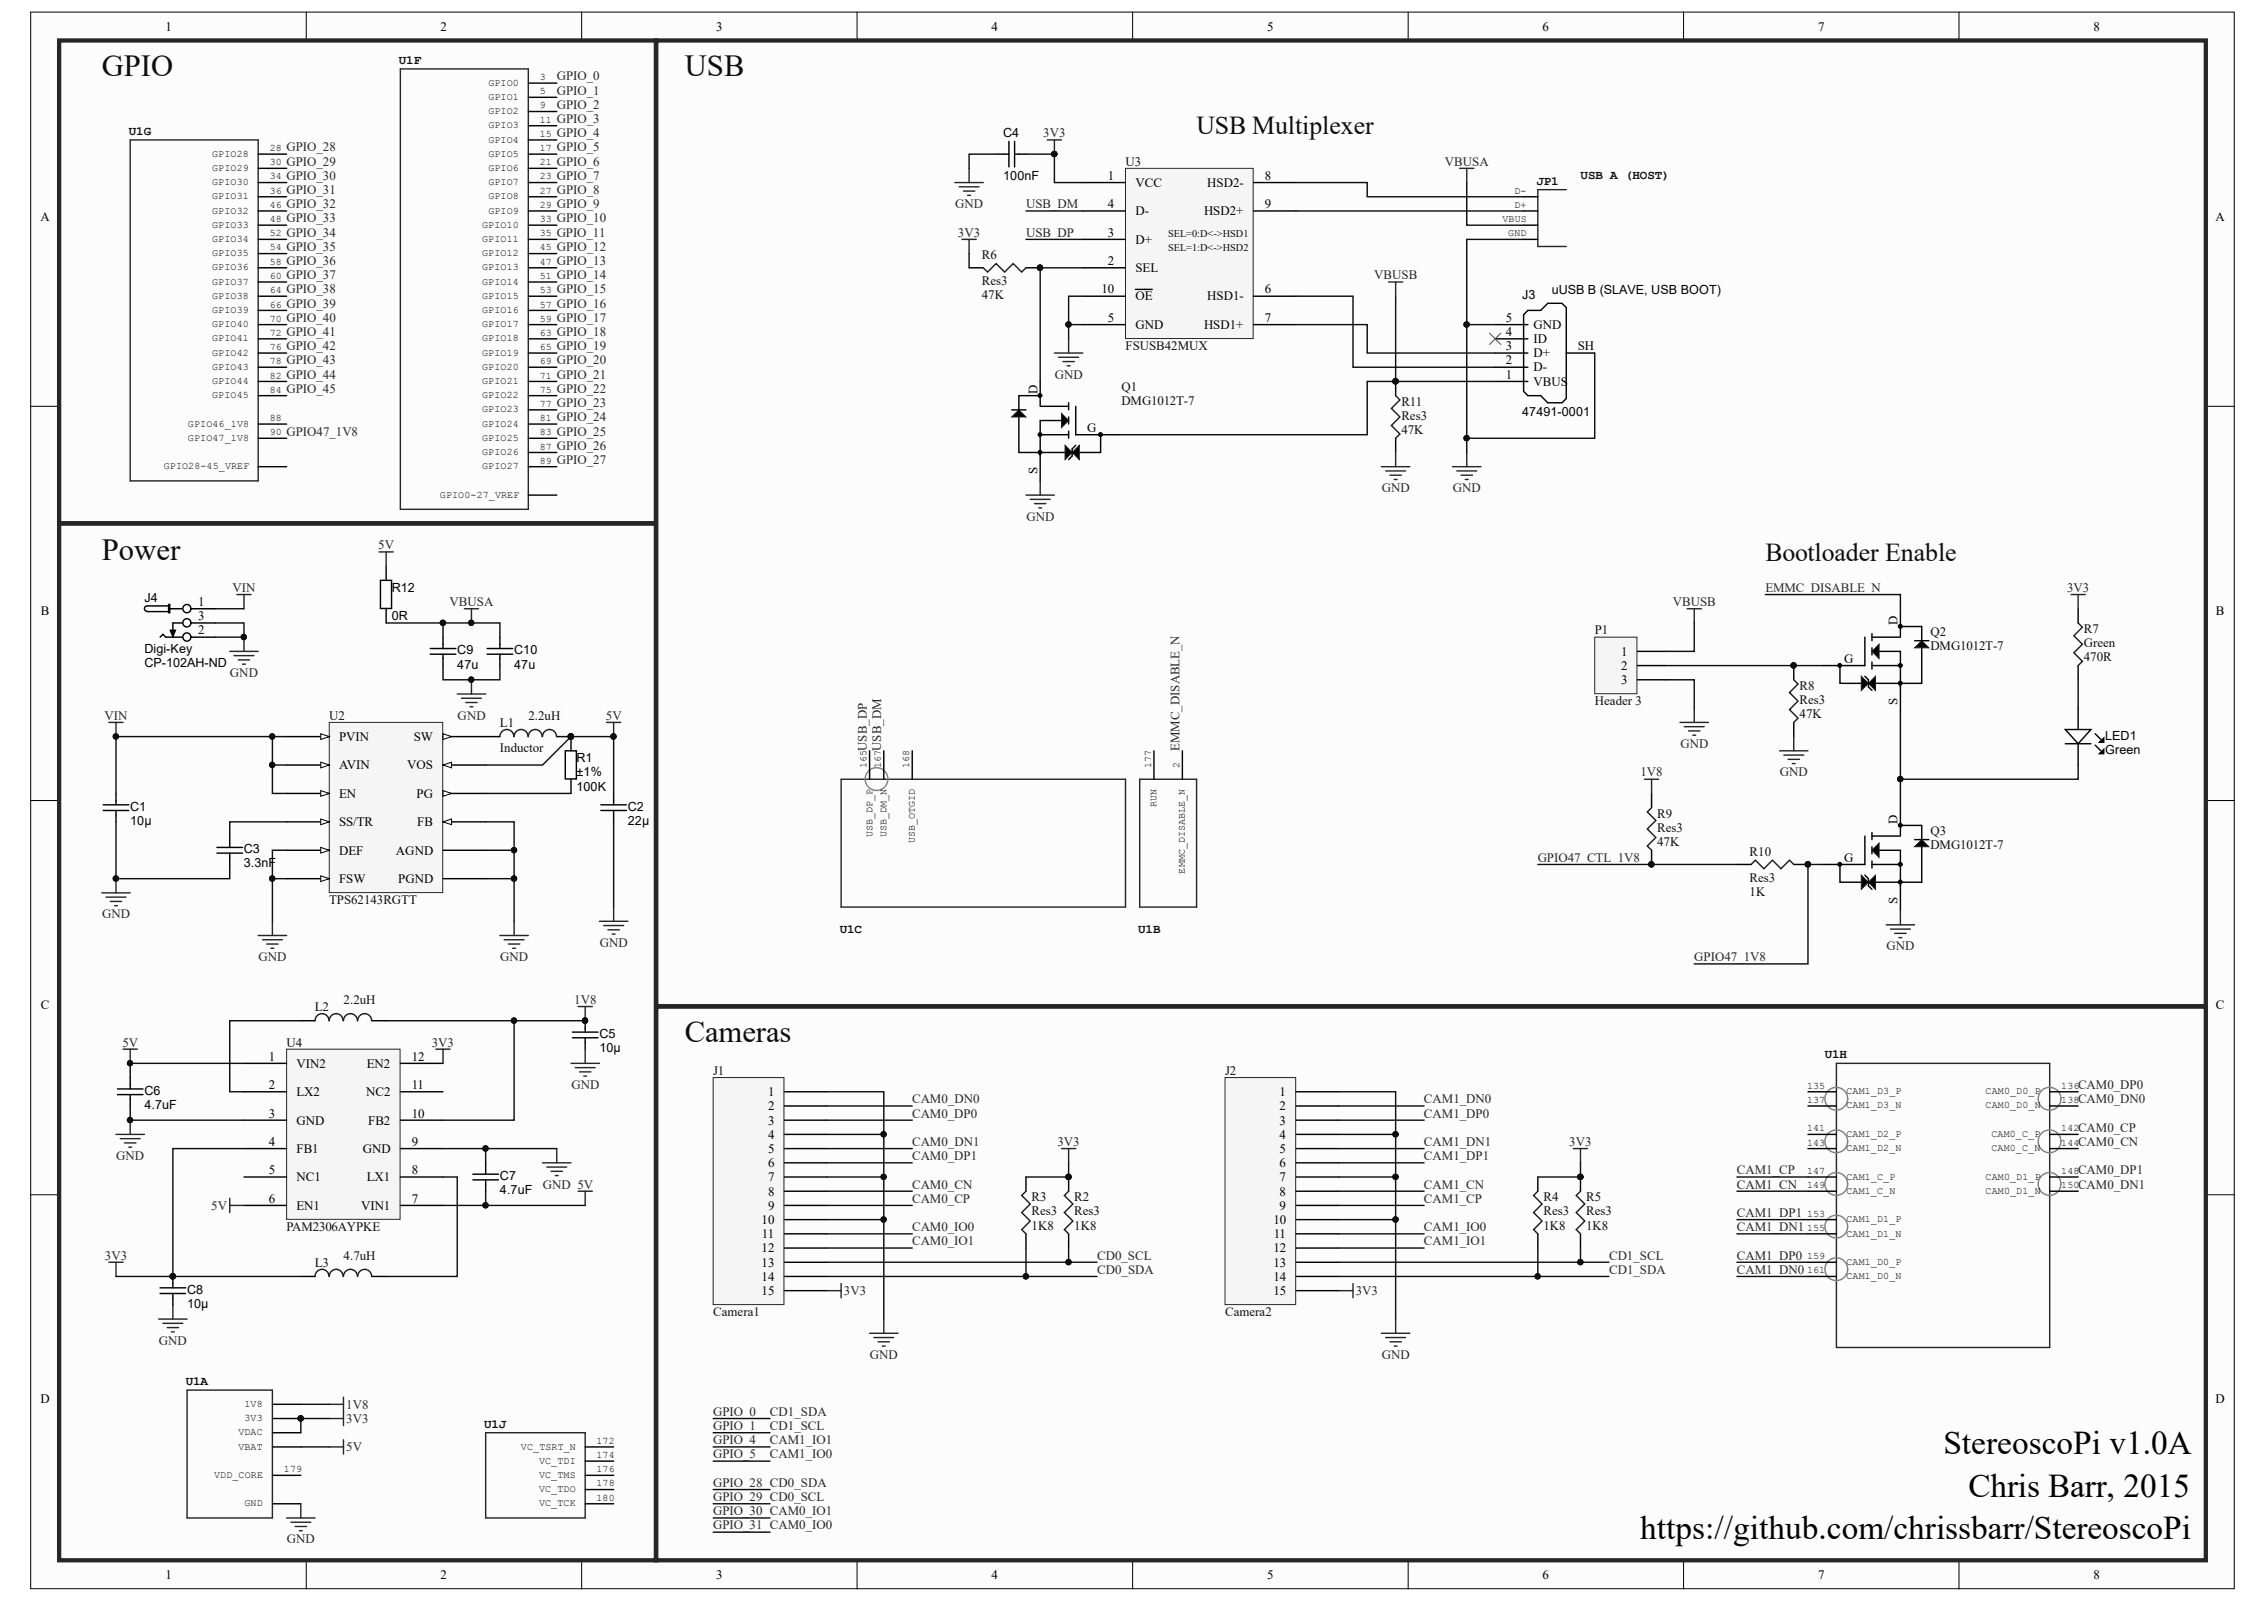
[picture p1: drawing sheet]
<svg xmlns="http://www.w3.org/2000/svg" width="297mm" height="210mm" viewBox="0 0 297 210" stroke-linecap="round" stroke-linejoin="round" font-family="sans-serif">
<defs><g id="words">
<g font-size="4.4">
<text x="254.5" y="190.4">StereoscoPi v1.0A</text>
<text x="257.8" y="196">Chris Barr, 2015</text>
<text x="214.8" y="201.6">https://github.com/chrissbarr/StereoscoPi</text>
</g>
<g font-size="4" fill="#0e0e0e">
<text x="13.3" y="10">GPIO</text>
<text x="89.7" y="10">USB</text>
<text x="13.3" y="73.3">Power</text>
<text x="89.7" y="136.5">Cameras</text>
</g>
<g font-size="3.4" fill="#0e0e0e">
<text x="156.7" y="17.6">USB Multiplexer</text>
<text x="231.2" y="73.4">Bootloader Enable</text>
</g>
<g font-size="1.7">
<text x="21.7" y="4">1</text>
<text x="57.7" y="4">2</text>
<text x="93.8" y="4">3</text>
<text x="129.9" y="4">4</text>
<text x="165.9" y="4">5</text>
<text x="202" y="4">6</text>
<text x="238.1" y="4">7</text>
<text x="274.2" y="4">8</text>
<text x="145.1" y="23.5">1</text>
<text x="165.6" y="23.5">8</text>
<text x="5.3" y="28.9">A</text>
<text x="145.1" y="27.3">4</text>
<text x="148.7" y="24.5">VCC</text>
<text x="148.7" y="28.2">D-</text>
<text x="157.7" y="28.2">HSD2+</text>
<text x="158.1" y="24.5">HSD2-</text>
<text x="165.6" y="27.3">9</text>
<text x="290.2" y="28.9">A</text>
<text x="145.1" y="31">3</text>
<text x="145.1" y="34.7">2</text>
<text x="148.7" y="31.9">D+</text>
<text x="148.7" y="35.6">SEL</text>
<text x="144.2" y="38.4">10</text>
<text x="148.7" y="39.3">OE</text>
<text x="158.1" y="39.3">HSD1-</text>
<text x="165.6" y="38.4">6</text>
<text x="145.1" y="42.1">5</text>
<text x="148.7" y="43.1">GND</text>
<text x="157.7" y="43.1">HSD1+</text>
<text x="165.6" y="42.1">7</text>
<text x="197.2" y="47.7">2</text>
<text x="197.2" y="45.8">3</text>
<text x="197.2" y="44">4</text>
<text x="197.2" y="42.1">5</text>
<text x="200.8" y="46.8">D+</text>
<text x="200.8" y="44.9">ID</text>
<text x="200.8" y="43.1">GND</text>
<text x="206.6" y="45.8">SH</text>
<text x="135.9" y="51.6" transform="rotate(-90 135.9 51.6)">D</text>
<text x="197.2" y="49.6">1</text>
<text x="200.8" y="50.5">VBUS</text>
<text x="200.8" y="48.6">D-</text>
<text x="142.4" y="56.5">G</text>
<text x="135.9" y="62" transform="rotate(-90 135.9 62)">S</text>
<text x="5.3" y="80.5">B</text>
<text x="26" y="79.4">1</text>
<text x="26" y="83.1">2</text>
<text x="26" y="81.2">3</text>
<text x="248.5" y="81.9" transform="rotate(-90 248.5 81.9)">D</text>
<text x="290.2" y="80.5">B</text>
<text x="212.3" y="85.9">1</text>
<text x="212.3" y="87.7">2</text>
<text x="212.3" y="89.6">3</text>
<text x="241.5" y="86.8">G</text>
<text x="248.5" y="92.3" transform="rotate(-90 248.5 92.3)">S</text>
<text x="44.4" y="97">PVIN</text>
<text x="44.4" y="100.7">AVIN</text>
<text x="53.3" y="100.7">VOS</text>
<text x="54.2" y="97">SW</text>
<text x="44.4" y="104.5">EN</text>
<text x="54.6" y="104.5">PG</text>
<text x="248.5" y="107.9" transform="rotate(-90 248.5 107.9)">D</text>
<text x="44.4" y="108.2">SS/TR</text>
<text x="44.4" y="111.9">DEF</text>
<text x="51.9" y="111.9">AGND</text>
<text x="54.7" y="108.2">FB</text>
<text x="241.5" y="112.8">G</text>
<text x="44.4" y="115.6">FSW</text>
<text x="52.2" y="115.6">PGND</text>
<text x="248.5" y="118.3" transform="rotate(-90 248.5 118.3)">S</text>
<text x="5.3" y="132.1">C</text>
<text x="290.2" y="132.1">C</text>
<text x="35.2" y="138.9">1</text>
<text x="35.2" y="142.6">2</text>
<text x="38.8" y="139.8">VIN2</text>
<text x="38.8" y="143.5">LX2</text>
<text x="48" y="143.5">NC2</text>
<text x="48.1" y="139.8">EN2</text>
<text x="53.9" y="142.6">11</text>
<text x="53.9" y="138.9">12</text>
<text x="100.6" y="143.5">1</text>
<text x="167.6" y="143.5">1</text>
<text x="35.2" y="146.3">3</text>
<text x="38.8" y="147.3">GND</text>
<text x="48.2" y="147.3">FB2</text>
<text x="53.9" y="146.3">10</text>
<text x="100.6" y="145.4">2</text>
<text x="100.6" y="147.3">3</text>
<text x="100.6" y="149.1">4</text>
<text x="167.6" y="145.4">2</text>
<text x="167.6" y="147.3">3</text>
<text x="167.6" y="149.1">4</text>
<text x="35.2" y="150.1">4</text>
<text x="35.2" y="153.8">5</text>
<text x="38.8" y="151">FB1</text>
<text x="38.8" y="154.7">NC1</text>
<text x="47.5" y="151">GND</text>
<text x="48.1" y="154.7">LX1</text>
<text x="53.9" y="153.8">8</text>
<text x="53.9" y="150.1">9</text>
<text x="100.6" y="151">5</text>
<text x="100.6" y="152.8">6</text>
<text x="100.6" y="154.7">7</text>
<text x="167.6" y="151">5</text>
<text x="167.6" y="152.8">6</text>
<text x="167.6" y="154.7">7</text>
<text x="35.2" y="157.5">6</text>
<text x="38.8" y="158.4">EN1</text>
<text x="47.3" y="158.4">VIN1</text>
<text x="53.9" y="157.5">7</text>
<text x="99.7" y="160.3">10</text>
<text x="100.6" y="156.6">8</text>
<text x="100.6" y="158.4">9</text>
<text x="166.8" y="160.3">10</text>
<text x="167.6" y="156.6">8</text>
<text x="167.6" y="158.4">9</text>
<text x="99.7" y="164">12</text>
<text x="99.7" y="165.9">13</text>
<text x="99.7" y="167.7">14</text>
<text x="99.8" y="162.1">11</text>
<text x="166.8" y="164">12</text>
<text x="166.8" y="165.9">13</text>
<text x="166.8" y="167.7">14</text>
<text x="166.8" y="162.1">11</text>
<text x="99.7" y="169.6">15</text>
<text x="166.8" y="169.6">15</text>
<text x="5.3" y="183.8">D</text>
<text x="290.2" y="183.8">D</text>
<text x="21.7" y="206.8">1</text>
<text x="57.7" y="206.8">2</text>
<text x="93.8" y="206.8">3</text>
<text x="129.9" y="206.8">4</text>
<text x="165.9" y="206.8">5</text>
<text x="202" y="206.8">6</text>
<text x="238.1" y="206.8">7</text>
<text x="274.2" y="206.8">8</text>
</g>
<g font-size="1.7" fill="#262626">
<text x="72.9" y="10.5">GPIO_0</text>
<text x="72.9" y="12.4">GPIO_1</text>
<text x="72.9" y="14.2">GPIO_2</text>
<text x="72.9" y="16.1">GPIO_3</text>
<text x="72.9" y="18">GPIO_4</text>
<text x="136.6" y="18">3V3</text>
<text x="37.5" y="19.8">GPIO_28</text>
<text x="37.5" y="21.7">GPIO_29</text>
<text x="37.5" y="23.5">GPIO_30</text>
<text x="72.9" y="19.8">GPIO_5</text>
<text x="72.9" y="21.7">GPIO_6</text>
<text x="72.9" y="23.5">GPIO_7</text>
<text x="189.2" y="21.7">VBUSA</text>
<text x="37.5" y="25.4">GPIO_31</text>
<text x="37.5" y="27.3">GPIO_32</text>
<text x="37.5" y="29.1">GPIO_33</text>
<text x="72.9" y="25.4">GPIO_8</text>
<text x="72.9" y="27.3">GPIO_9</text>
<text x="72.9" y="29.1">GPIO_10</text>
<text x="125.1" y="27.3">GND</text>
<text x="134.4" y="27.3">USB_DM</text>
<text x="37.5" y="31">GPIO_34</text>
<text x="37.5" y="32.8">GPIO_35</text>
<text x="37.5" y="34.7">GPIO_36</text>
<text x="72.9" y="31">GPIO_11</text>
<text x="72.9" y="32.8">GPIO_12</text>
<text x="72.9" y="34.7">GPIO_13</text>
<text x="125.5" y="31">3V3</text>
<text x="134.4" y="31">USB_DP</text>
<text x="37.5" y="36.6">GPIO_37</text>
<text x="37.5" y="38.4">GPIO_38</text>
<text x="37.5" y="40.3">GPIO_39</text>
<text x="72.9" y="36.6">GPIO_14</text>
<text x="72.9" y="38.4">GPIO_15</text>
<text x="72.9" y="40.3">GPIO_16</text>
<text x="180" y="36.6">VBUSB</text>
<text x="37.5" y="42.1">GPIO_40</text>
<text x="37.5" y="44">GPIO_41</text>
<text x="37.5" y="45.8">GPIO_42</text>
<text x="37.5" y="47.7">GPIO_43</text>
<text x="72.9" y="42.1">GPIO_17</text>
<text x="72.9" y="44">GPIO_18</text>
<text x="72.9" y="45.8">GPIO_19</text>
<text x="72.9" y="47.7">GPIO_20</text>
<text x="37.5" y="49.6">GPIO_44</text>
<text x="37.5" y="51.4">GPIO_45</text>
<text x="72.9" y="49.6">GPIO_21</text>
<text x="72.9" y="51.4">GPIO_22</text>
<text x="72.9" y="53.3">GPIO_23</text>
<text x="138.2" y="49.6">GND</text>
<text x="37.5" y="57">GPIO47_1V8</text>
<text x="72.9" y="55.1">GPIO_24</text>
<text x="72.9" y="57">GPIO_25</text>
<text x="72.9" y="58.9">GPIO_26</text>
<text x="72.9" y="60.8">GPIO_27</text>
<text x="181" y="64.5">GND</text>
<text x="190.3" y="64.5">GND</text>
<text x="49.5" y="71.9">5V</text>
<text x="134.4" y="68.2">GND</text>
<text x="30.5" y="77.5">VIN</text>
<text x="231.2" y="77.5">EMMC_DISABLE_N</text>
<text x="270.7" y="77.5">3V3</text>
<text x="58.9" y="79.4">VBUSA</text>
<text x="219.1" y="79.4">VBUSB</text>
<text x="30.1" y="88.7">GND</text>
<text x="13.7" y="94.2">VIN</text>
<text x="59.9" y="94.2">GND</text>
<text x="79.4" y="94.2">5V</text>
<text x="113.5" y="98.3" transform="rotate(-90 113.5 98.3)">USB_DP</text>
<text x="115.4" y="98.3" transform="rotate(-90 115.4 98.3)">USB_DM</text>
<text x="154.5" y="98.3" transform="rotate(-90 154.5 98.3)">EMMC_DISABLE_N</text>
<text x="214.8" y="101.7">1V8</text>
<text x="220.1" y="98">GND</text>
<text x="233.1" y="101.7">GND</text>
<text x="201.4" y="112.8">GPIO47_CTL_1V8</text>
<text x="13.4" y="120.3">GND</text>
<text x="33.8" y="125.8">GND</text>
<text x="65.5" y="125.8">GND</text>
<text x="78.6" y="124">GND</text>
<text x="221.9" y="125.8">GPIO47_1V8</text>
<text x="247.1" y="124.4">GND</text>
<text x="75.2" y="131.4">1V8</text>
<text x="16" y="137">5V</text>
<text x="56.6" y="137">3V3</text>
<text x="74.8" y="142.6">GND</text>
<text x="272.2" y="142.6">CAM0_DP0</text>
<text x="119.5" y="146.3">CAM0_DP0</text>
<text x="119.5" y="144.5">CAM0_DN0</text>
<text x="186.5" y="146.3">CAM1_DP0</text>
<text x="186.5" y="144.5">CAM1_DN0</text>
<text x="272.2" y="144.5">CAM0_DN0</text>
<text x="272.2" y="148.2">CAM0_CP</text>
<text x="15.2" y="151.9">GND</text>
<text x="71.1" y="155.6">GND 5V</text>
<text x="119.5" y="155.6">CAM0_CN</text>
<text x="119.5" y="151.9">CAM0_DP1</text>
<text x="119.5" y="150.1">CAM0_DN1</text>
<text x="138.5" y="150.1">3V3</text>
<text x="186.5" y="155.6">CAM1_CN</text>
<text x="186.5" y="151.9">CAM1_DP1</text>
<text x="186.5" y="150.1">CAM1_DN1</text>
<text x="205.5" y="150.1">3V3</text>
<text x="227.5" y="153.8">CAM1_CP</text>
<text x="227.5" y="155.6">CAM1_CN</text>
<text x="272.2" y="155.6">CAM0_DN1</text>
<text x="272.2" y="153.8">CAM0_DP1</text>
<text x="272.2" y="150.1">CAM0_CN</text>
<text x="27.7" y="158.4">5V</text>
<text x="119.5" y="161.2">CAM0_IO0</text>
<text x="119.5" y="157.5">CAM0_CP</text>
<text x="186.5" y="161.2">CAM1_IO0</text>
<text x="186.5" y="157.5">CAM1_CP</text>
<text x="227.5" y="161.2">CAM1_DN1</text>
<text x="227.5" y="159.3">CAM1_DP1</text>
<text x="13.7" y="164.9">3V3</text>
<text x="119.5" y="163.1">CAM0_IO1</text>
<text x="143.7" y="164.9">CD0_SCL</text>
<text x="143.7" y="166.8">CD0_SDA</text>
<text x="186.5" y="163.1">CAM1_IO1</text>
<text x="210.7" y="164.9">CD1_SCL</text>
<text x="210.7" y="166.8">CD1_SDA</text>
<text x="227.5" y="166.8">CAM1_DN0</text>
<text x="227.5" y="164.9">CAM1_DP0</text>
<text x="110.5" y="169.6">3V3</text>
<text x="177.6" y="169.6">3V3</text>
<text x="20.8" y="176.1">GND</text>
<text x="113.9" y="177.9">GND</text>
<text x="181" y="177.9">GND</text>
<text x="45.3" y="184.4">1V8</text>
<text x="93.4" y="185.4">GPIO_0</text>
<text x="100.8" y="185.4">CD1_SDA</text>
<text x="45.3" y="190">5V</text>
<text x="45.3" y="186.3">3V3</text>
<text x="93.4" y="187.2">GPIO_1</text>
<text x="93.4" y="189.1">GPIO_4</text>
<text x="93.4" y="191">GPIO_5</text>
<text x="100.8" y="187.2">CD1_SCL</text>
<text x="100.8" y="189.1">CAM1_IO1</text>
<text x="100.8" y="191">CAM1_IO0</text>
<text x="93.4" y="194.7">GPIO_28 CD0_SDA</text>
<text x="93.4" y="196.5">GPIO_29 CD0_SCL</text>
<text x="37.6" y="202.1">GND</text>
<text x="93.4" y="198.4">GPIO_30 CAM0_IO1</text>
<text x="93.4" y="200.3">GPIO_31 CAM0_IO0</text>
</g>
<g font-size="1.7" fill="#0e0e0e">
<text x="147.4" y="21.7">U3</text>
<text x="128.6" y="34">R6</text>
<text x="128.6" y="39.2">47K</text>
<text x="128.6" y="37.3">Res3</text>
<text x="147.4" y="45.8">FSUSB42MUX</text>
<text x="146.9" y="51.2">Q1</text>
<text x="146.9" y="53">DMG1012T-7</text>
<text x="183.5" y="53.1">R11</text>
<text x="183.5" y="56.8">47K</text>
<text x="183.5" y="55">Res3</text>
<text x="208.9" y="83.1">P1</text>
<text x="252.8" y="83.2">Q2</text>
<text x="272.9" y="82.9">R7</text>
<text x="252.8" y="85.1">DMG1012T-7</text>
<text x="272.9" y="86.6">470R</text>
<text x="272.9" y="84.7">Green</text>
<text x="43.1" y="94.2">U2</text>
<text x="65.5" y="95.2">L1</text>
<text x="69.2" y="94.2">2.2uH</text>
<text x="208.9" y="92.4">Header 3</text>
<text x="235.7" y="94.1">47K</text>
<text x="235.7" y="90.3">R8</text>
<text x="235.7" y="92.2">Res3</text>
<text x="65.5" y="98.5">Inductor</text>
<text x="217" y="107.1">R9</text>
<text x="217" y="110.8">47K</text>
<text x="217" y="108.9">Res3</text>
<text x="229.1" y="112.1">R10</text>
<text x="252.8" y="109.3">Q3</text>
<text x="252.8" y="111.2">DMG1012T-7</text>
<text x="43.1" y="118.4">TPS62143RGTT</text>
<text x="229.1" y="117.3">1K</text>
<text x="229.1" y="115.4">Res3</text>
<text x="45" y="131.4">2.2uH</text>
<text x="37.5" y="137">U4</text>
<text x="41.2" y="132.3">L2</text>
<text x="93.4" y="140.8">J1</text>
<text x="160.4" y="140.8">J2</text>
<text x="37.5" y="161.2">PAM2306AYPKE</text>
<text x="135.1" y="161">1K8</text>
<text x="135.1" y="157.3">R3</text>
<text x="135.1" y="159.1">Res3</text>
<text x="140.7" y="161">1K8</text>
<text x="140.7" y="157.3">R2</text>
<text x="140.7" y="159.1">Res3</text>
<text x="202.2" y="161">1K8</text>
<text x="202.2" y="157.3">R4</text>
<text x="202.2" y="159.1">Res3</text>
<text x="207.7" y="161">1K8</text>
<text x="207.7" y="157.3">R5</text>
<text x="207.7" y="159.1">Res3</text>
<text x="41.2" y="165.9">L3</text>
<text x="45" y="164.9">4.7uH</text>
<text x="93.4" y="172.4">Camera1</text>
<text x="160.4" y="172.4">Camera2</text>
</g>
<g font-size="1.6" fill="#0e0e0e">
<text x="52.2" y="8.3">U1F</text>
<text x="16.9" y="17.7">U1G</text>
<text x="207" y="23.4">USB A (HOST)</text>
<text x="201.2" y="24.2">JP1</text>
<text x="110" y="122.2">U1C</text>
<text x="149.1" y="122.2">U1B</text>
<text x="239" y="138.6">U1H</text>
<text x="24.3" y="181.4">U1A</text>
<text x="63.4" y="186.9">U1J</text>
</g>
<g font-size="1.6">
<text x="131.4" y="18">C4</text>
<text x="131.4" y="23.5">100nF</text>
<text x="199.4" y="39.2">J3</text>
<text x="203.3" y="38.5">uUSB B (SLAVE, USB BOOT)</text>
<text x="199.4" y="54.4">47491-0001</text>
<text x="51.3" y="77.5">R12</text>
<text x="18.9" y="78.8">J4</text>
<text x="51.3" y="81.2">0R</text>
<text x="18.9" y="85.5">Digi-Key</text>
<text x="18.9" y="87.3">CP-102AH-ND</text>
<text x="59.9" y="87.6">47u</text>
<text x="59.9" y="85.7">C9</text>
<text x="67.3" y="87.6">47u</text>
<text x="67.3" y="85.7">C10</text>
<text x="75.5" y="101.7">±1%</text>
<text x="75.5" y="99.8">R1</text>
<text x="275.7" y="96.9">LED1</text>
<text x="275.7" y="98.7">Green</text>
<text x="17" y="106.1">C1</text>
<text x="75.5" y="103.5">100K</text>
<text x="82.2" y="106.1">C2</text>
<text x="17" y="108">10µ</text>
<text x="31.9" y="113.6">3.3nF</text>
<text x="31.9" y="111.7">C3</text>
<text x="82.2" y="108">22µ</text>
<text x="78.5" y="137.8">10µ</text>
<text x="78.5" y="135.9">C5</text>
<text x="18.9" y="143.3">C6</text>
<text x="18.9" y="145.2">4.7uF</text>
<text x="65.5" y="154.5">C7</text>
<text x="65.5" y="156.4">4.7uF</text>
<text x="24.5" y="171.3">10µ</text>
<text x="24.5" y="169.4">C8</text>
</g>
<g font-size="1.4" fill="#0e0e0e">
<text x="153" y="31.1">SEL=0:D&lt;-&gt;HSD1</text>
<text x="153" y="32.9">SEL=1:D&lt;-&gt;HSD2</text>
</g>
<g font-size="1.3">
<text x="64" y="11.2">GPIO0</text>
<text x="70.7" y="10.5">3</text>
<text x="64" y="13.1">GPIO1</text>
<text x="64" y="15">GPIO2</text>
<text x="64" y="16.8">GPIO3</text>
<text x="70.7" y="12.3">5</text>
<text x="70.7" y="14.2">9</text>
<text x="70.7" y="16.1">11</text>
<text x="70.7" y="17.9">15</text>
<text x="27.8" y="20.5">GPIO28</text>
<text x="27.8" y="22.4">GPIO29</text>
<text x="35.3" y="19.8">28</text>
<text x="35.3" y="21.6">30</text>
<text x="35.3" y="23.5">34</text>
<text x="64" y="18.7">GPIO4</text>
<text x="64" y="20.5">GPIO5</text>
<text x="64" y="22.4">GPIO6</text>
<text x="70.7" y="19.8">17</text>
<text x="70.7" y="21.6">21</text>
<text x="70.7" y="23.5">23</text>
<text x="27.8" y="24.3">GPIO30</text>
<text x="27.8" y="26.1">GPIO31</text>
<text x="27.8" y="28">GPIO32</text>
<text x="27.8" y="29.8">GPIO33</text>
<text x="35.3" y="25.4">36</text>
<text x="35.3" y="27.2">46</text>
<text x="35.3" y="29.1">48</text>
<text x="63.2" y="29.8">GPIO10</text>
<text x="64" y="24.3">GPIO7</text>
<text x="64" y="26.1">GPIO8</text>
<text x="64" y="28">GPIO9</text>
<text x="70.7" y="25.4">27</text>
<text x="70.7" y="27.2">29</text>
<text x="70.7" y="29.1">33</text>
<text x="196.8" y="29.1">VBUS</text>
<text x="198.3" y="27.2">D+</text>
<text x="198.3" y="25.4">D-</text>
<text x="27.8" y="31.7">GPIO34</text>
<text x="27.8" y="33.6">GPIO35</text>
<text x="27.8" y="35.4">GPIO36</text>
<text x="35.3" y="30.9">52</text>
<text x="35.3" y="32.8">54</text>
<text x="35.3" y="34.7">58</text>
<text x="63.2" y="31.7">GPIO11</text>
<text x="63.2" y="33.6">GPIO12</text>
<text x="63.2" y="35.4">GPIO13</text>
<text x="70.7" y="30.9">35</text>
<text x="70.7" y="32.8">45</text>
<text x="70.7" y="34.7">47</text>
<text x="197.5" y="30.9">GND</text>
<text x="27.8" y="37.3">GPIO37</text>
<text x="27.8" y="39.1">GPIO38</text>
<text x="27.8" y="41">GPIO39</text>
<text x="35.3" y="36.6">60</text>
<text x="35.3" y="38.4">64</text>
<text x="35.3" y="40.3">66</text>
<text x="63.2" y="37.3">GPIO14</text>
<text x="63.2" y="39.1">GPIO15</text>
<text x="63.2" y="41">GPIO16</text>
<text x="70.7" y="36.6">51</text>
<text x="70.7" y="38.4">53</text>
<text x="70.7" y="40.3">57</text>
<text x="27.8" y="42.8">GPIO40</text>
<text x="27.8" y="44.7">GPIO41</text>
<text x="27.8" y="46.6">GPIO42</text>
<text x="35.3" y="42.1">70</text>
<text x="35.3" y="44">72</text>
<text x="35.3" y="45.8">76</text>
<text x="35.3" y="47.7">78</text>
<text x="63.2" y="42.8">GPIO17</text>
<text x="63.2" y="44.7">GPIO18</text>
<text x="63.2" y="46.6">GPIO19</text>
<text x="70.7" y="42.1">59</text>
<text x="70.7" y="44">63</text>
<text x="70.7" y="45.8">65</text>
<text x="70.7" y="47.7">69</text>
<text x="27.8" y="48.4">GPIO43</text>
<text x="27.8" y="50.3">GPIO44</text>
<text x="27.8" y="52.1">GPIO45</text>
<text x="35.3" y="49.6">82</text>
<text x="35.3" y="51.4">84</text>
<text x="63.2" y="48.4">GPIO20</text>
<text x="63.2" y="50.3">GPIO21</text>
<text x="63.2" y="52.1">GPIO22</text>
<text x="70.7" y="49.6">71</text>
<text x="70.7" y="51.4">75</text>
<text x="70.7" y="53.3">77</text>
<text x="24.6" y="55.9">GPIO46_1V8</text>
<text x="24.6" y="57.7">GPIO47_1V8</text>
<text x="35.3" y="55.1">88</text>
<text x="35.3" y="57">90</text>
<text x="63.2" y="54">GPIO23</text>
<text x="63.2" y="55.9">GPIO24</text>
<text x="63.2" y="57.7">GPIO25</text>
<text x="63.2" y="59.6">GPIO26</text>
<text x="70.7" y="55.1">81</text>
<text x="70.7" y="57">83</text>
<text x="70.7" y="58.9">87</text>
<text x="21.4" y="61.4">GPIO28-45_VREF</text>
<text x="57.6" y="65.2">GPIO0-27_VREF</text>
<text x="63.2" y="61.4">GPIO27</text>
<text x="70.7" y="60.7">89</text>
<text x="113.5" y="100.5" transform="rotate(-90 113.5 100.5)">165</text>
<text x="115.4" y="100.5" transform="rotate(-90 115.4 100.5)">167</text>
<text x="119.1" y="100.5" transform="rotate(-90 119.1 100.5)">168</text>
<text x="150.8" y="100.5" transform="rotate(-90 150.8 100.5)">177</text>
<text x="154.5" y="100.5" transform="rotate(-90 154.5 100.5)">2</text>
<text x="151.5" y="105.7" transform="rotate(-90 151.5 105.7)">RUN</text>
<text x="114.3" y="109.7" transform="rotate(-90 114.3 109.7)">USB_DP_P</text>
<text x="116.1" y="109.7" transform="rotate(-90 116.1 109.7)">USB_DM_N</text>
<text x="119.8" y="110.4" transform="rotate(-90 119.8 110.4)">USB_OTGID</text>
<text x="155.2" y="114.4" transform="rotate(-90 155.2 114.4)">EMMC_DISABLE_N</text>
<text x="236.7" y="142.6">135</text>
<text x="241.8" y="143.3">CAM1_D3_P</text>
<text x="260.1" y="143.3">CAM0_D0_P</text>
<text x="270" y="142.6">136</text>
<text x="236.7" y="144.4">137</text>
<text x="236.7" y="148.2">141</text>
<text x="241.8" y="145.2">CAM1_D3_N</text>
<text x="241.8" y="148.9">CAM1_D2_P</text>
<text x="260.1" y="145.2">CAM0_D0_N</text>
<text x="260.8" y="148.9">CAM0_C_P</text>
<text x="270" y="144.4">138</text>
<text x="270" y="148.2">142</text>
<text x="236.7" y="150">143</text>
<text x="236.7" y="153.7">147</text>
<text x="236.7" y="155.6">149</text>
<text x="241.8" y="150.8">CAM1_D2_N</text>
<text x="241.8" y="154.5">CAM1_C_P</text>
<text x="260.1" y="154.5">CAM0_D1_P</text>
<text x="260.8" y="150.8">CAM0_C_N</text>
<text x="270" y="150">144</text>
<text x="270" y="153.7">148</text>
<text x="270" y="155.6">150</text>
<text x="236.7" y="159.3">153</text>
<text x="236.7" y="161.2">155</text>
<text x="241.8" y="156.3">CAM1_C_N</text>
<text x="241.8" y="160.1">CAM1_D1_P</text>
<text x="241.8" y="161.9">CAM1_D1_N</text>
<text x="260.1" y="156.3">CAM0_D1_N</text>
<text x="236.7" y="164.9">159</text>
<text x="236.7" y="166.7">161</text>
<text x="241.8" y="165.6">CAM1_D0_P</text>
<text x="241.8" y="167.5">CAM1_D0_N</text>
<text x="32" y="184.2">1V8</text>
<text x="31.2" y="188">VDAC</text>
<text x="31.2" y="189.8">VBAT</text>
<text x="32" y="186.1">3V3</text>
<text x="68.2" y="189.8">VC_TSRT_N</text>
<text x="70.6" y="191.7">VC_TDI</text>
<text x="78.1" y="189.1">172</text>
<text x="78.1" y="190.9">174</text>
<text x="28" y="193.5">VDD_CORE</text>
<text x="32" y="197.3">GND</text>
<text x="37.2" y="192.8">179</text>
<text x="70.6" y="193.5">VC_TMS</text>
<text x="70.6" y="195.4">VC_TDO</text>
<text x="70.6" y="197.3">VC_TCK</text>
<text x="78.1" y="192.8">176</text>
<text x="78.1" y="194.6">178</text>
<text x="78.1" y="196.5">180</text>
</g>
</g></defs>
<g fill="#fcfcfc" stroke="#000" stroke-width=".13">
<path d="M4 1.6h288.6v206.4h-288.6z"/>
<path d="M7.7 5.3h281.2v199h-281.2z"/>
</g>
<g fill="none" stroke="#000" stroke-width=".13">
<path d="M40.1 1.6v3.7M76.2 1.6v3.7M112.2 1.6v3.7M148.3 1.6v3.7M184.4 1.6v3.7M220.5 1.6v3.7M256.6 1.6v3.7M4 53.2h3.7M288.9 53.2h3.8M4 104.8h3.7M288.9 104.8h3.8M4 156.4h3.7"/>
<path d="M288.9 156.4h3.8M40.1 204.3v3.8M76.2 204.3v3.8M112.2 204.3v3.8M148.3 204.3v3.8M184.4 204.3v3.8M220.5 204.3v3.8M256.6 204.3v3.8"/>
</g>
<g fill="none" stroke="#262626" stroke-width=".19">
<path d="M17.1 18.3h16.7v44.7h-16.7zM52.4 9h16.8v57.7h-16.8zM14.3 94.6h1.8M15.2 94.6v1.9M79.4 94.6h1.9M80.4 94.6v1.9M13.3 116.9h3.8M13.9 117.5h2.6M14.4 118h1.5M15 118.6h.4M15.2 115.1v1.8M80.4 118.8v1.8"/>
<path d="M110.2 102h37.2v16.8h-37.2zM149.3 102h7.4v16.8h-7.4zM33.8 122.5h3.7M34.4 123.1h2.6M34.9 123.6h1.5M35.5 124.2h.4M35.7 120.6v1.9M65.5 122.5h3.7M66 123.1h2.6M66.6 123.6h1.5M67.1 124.2h.4M67.3 120.6v1.9"/>
<path d="M78.5 120.6h3.7M79.1 121.2h2.6M79.6 121.8h1.5M80.2 122.3h.4M240.5 139.2h27.9v37.2h-27.9zM24.5 182h11.2v16.8h-11.2zM63.6 187.6h13v11.2h-13z"/>
</g>
<g fill="none" stroke="#000" stroke-width=".19">
<path d="M69.2 10.9h3.7M69.2 12.7h3.7M69.2 14.6h3.7M69.2 16.5h3.7M69.2 18.3h3.7M33.8 20.2h3.7M33.8 22h3.7M33.8 23.9h3.7M33.8 25.8h3.7M33.8 27.6h3.7M33.8 29.5h3.7M33.8 31.3h3.7"/>
<path d="M33.8 33.2h3.7M33.8 35.1h3.7M33.8 36.9h3.7M33.8 38.8h3.7M69.2 20.2h3.7M69.2 22h3.7M69.2 23.9h3.7M69.2 25.8h3.7M69.2 27.6h3.7M69.2 29.5h3.7M69.2 31.3h3.7M69.2 33.2h3.7"/>
<path d="M69.2 35.1h3.7M69.2 36.9h3.7M69.2 38.8h3.7M33.8 40.6h3.7M33.8 42.5h3.7M33.8 44.4h3.7M33.8 46.2h3.7M33.8 48.1h3.7M33.8 49.9h3.7M33.8 51.8h3.7M33.8 55.5h3.7M33.8 57.4h3.7"/>
<path d="M69.2 40.6h3.7M69.2 42.5h3.7M69.2 44.4h3.7M69.2 46.2h3.7M69.2 48.1h3.7M69.2 49.9h3.7M69.2 51.8h3.7M69.2 53.7h3.7M69.2 55.5h3.7M69.2 57.4h3.7M69.2 59.2h3.7M33.8 61.1h3.7"/>
<path d="M69.2 61.1h3.7M69.2 64.8h3.7M63.6 96.5h1.9M72.9 96.5h1.9v1.8M74 98.3h1.5v3.7h-1.5zM113.9 98.3v3.7M115.7 98.3v3.7M119.5 98.3v3.7M151.1 98.3v3.7M154.9 98.3v3.7M13.5 106.1h3.4M13.5 105.4h3.4"/>
<path d="M15.2 103.9v1.5M15.2 106.1v1.5M28.4 111.7h3.4M28.4 111h3.4M30.1 109.5v1.5M30.1 111.7v1.5M74.8 102v1.9M78.7 106.1h3.3M78.7 105.4h3.3M80.4 103.9v1.5M80.4 106.1v1.5M236.8 143h3.7"/>
<path d="M236.8 144.8h3.7M236.8 148.5h3.7M236.8 150.4h3.7M236.8 154.1h3.7M236.8 156h3.7M236.8 159.7h3.7M268.4 143h3.8M268.4 144.8h3.8M268.4 148.5h3.8M268.4 150.4h3.8M268.4 154.1h3.8M268.4 156h3.8"/>
<path d="M236.8 161.6h3.7M236.8 165.3h3.7M236.8 167.1h3.7M35.7 183.9h3.7M35.7 185.7h3.7M35.7 187.6h3.7M35.7 189.5h3.7M35.7 196.9h3.7M35.7 193.2h3.7M76.6 189.5h3.8M76.6 196.9h3.8M76.6 193.2h3.8"/>
<path d="M76.6 191.3h3.8M76.6 195h3.8"/>
</g>
<g fill="#0e0e0e" stroke="#0e0e0e" stroke-width=".13">
<circle cx="39.4" cy="185.7" r=".35"/>
<circle cx="15.2" cy="96.4" r=".35"/>
<circle cx="15.2" cy="115" r=".35"/>
<circle cx="74.8" cy="96.4" r=".35"/>
<circle cx="80.3" cy="96.4" r=".35"/>
</g>
<path d="M86 5.3h202.9v126.5h-202.9zM7.7 68.6h78.2v135.7h-78.2z" fill="none" stroke="#262626" stroke-width=".56"/>
<g fill="none" stroke="#808080" stroke-width=".19">
<circle cx="114.8" cy="102" r="1.49"/>
<circle cx="240.5" cy="155" r="1.49"/>
<circle cx="240.5" cy="143.9" r="1.49"/>
<circle cx="240.5" cy="149.5" r="1.49"/>
<circle cx="268.4" cy="155" r="1.49"/>
<circle cx="268.4" cy="143.9" r="1.49"/>
<circle cx="268.4" cy="149.5" r="1.49"/>
<circle cx="240.5" cy="166.2" r="1.49"/>
<circle cx="240.5" cy="160.6" r="1.49"/>
</g>
<path d="M67.3 96.5a.91 .91 0 0 0-.9-1 .91 .91 0 0 0-.9 1M69.2 96.5a.91 .91 0 0 0-1-1 .91 .91 0 0 0-.9 1M71 96.5a.9 .9 0 0 0-.9-1 .9 .9 0 0 0-.9 1M72.9 96.5a.91 .91 0 0 0-.9-1 .91 .91 0 0 0-.9 1" fill="none" stroke="#1c1c1c" stroke-width=".19"/>
<path d="M43.1 94.6h14.9v22.3h-14.9z" fill="#f5f5f5" stroke="#262626" stroke-width=".13"/>
<path d="M37.5 96.5h5.6" fill="none" stroke="#000" stroke-width=".19"/>
<path d="M42 96.1l1.1 .4-1.1 .3z" fill="#fcfcfc"/>
<path d="M42 96.1l1.1 .4-1.1 .3z" fill="none" stroke="#000" stroke-width=".13"/>
<path d="M37.5 100.2h5.6" fill="none" stroke="#000" stroke-width=".19"/>
<path d="M42 99.8l1.1 .4-1.1 .3z" fill="#fcfcfc"/>
<path d="M42 99.8l1.1 .4-1.1 .3z" fill="none" stroke="#000" stroke-width=".13"/>
<path d="M37.5 103.9h5.6" fill="none" stroke="#000" stroke-width=".19"/>
<path d="M42 103.5l1.1 .4-1.1 .4z" fill="#fcfcfc"/>
<path d="M42 103.5l1.1 .4-1.1 .4z" fill="none" stroke="#000" stroke-width=".13"/>
<path d="M37.5 107.6h5.6" fill="none" stroke="#000" stroke-width=".19"/>
<path d="M42 107.2l1.1 .4-1.1 .4z" fill="#fcfcfc"/>
<path d="M42 107.2l1.1 .4-1.1 .4z" fill="none" stroke="#000" stroke-width=".13"/>
<path d="M37.5 111.3h5.6" fill="none" stroke="#000" stroke-width=".19"/>
<path d="M42 111l1.1 .3-1.1 .4z" fill="#fcfcfc"/>
<path d="M42 111l1.1 .3-1.1 .4z" fill="none" stroke="#000" stroke-width=".13"/>
<path d="M37.5 115.1h5.6" fill="none" stroke="#000" stroke-width=".19"/>
<path d="M42 114.7l1.1 .4-1.1 .3z" fill="#fcfcfc"/>
<path d="M42 114.7l1.1 .4-1.1 .3z" fill="none" stroke="#000" stroke-width=".13"/>
<path d="M58 96.5h5.6" fill="none" stroke="#000" stroke-width=".19"/>
<path d="M58 96.1l1.1 .4-1.1 .3z" fill="#fcfcfc"/>
<path d="M58 96.1l1.1 .4-1.1 .3z" fill="none" stroke="#000" stroke-width=".13"/>
<path d="M58 100.2h5.6" fill="none" stroke="#000" stroke-width=".19"/>
<path d="M58 100.2l1.1-.4v.7z" fill="#fcfcfc"/>
<path d="M58 100.2l1.1-.4v.7z" fill="none" stroke="#000" stroke-width=".13"/>
<path d="M58 103.9h5.6" fill="none" stroke="#000" stroke-width=".19"/>
<path d="M58 103.5l1.1 .4-1.1 .4z" fill="#fcfcfc"/>
<path d="M58 103.5l1.1 .4-1.1 .4z" fill="none" stroke="#000" stroke-width=".13"/>
<path d="M58 107.6h5.6" fill="none" stroke="#000" stroke-width=".19"/>
<path d="M58 107.6l1.1-.4v.8z" fill="#fcfcfc"/>
<path d="M58 107.6l1.1-.4v.8z" fill="none" stroke="#000" stroke-width=".13"/>
<path d="M58 111.3h5.6M58 115.1h5.6" fill="none" stroke="#000" stroke-width=".19"/>
<path d="M93.4 141.1h9.3v29.7h-9.3z" fill="#f5f5f5" stroke="#262626" stroke-width=".13"/>
<g fill="none" stroke="#000" stroke-width=".19">
<path d="M102.7 143h5.6M102.7 144.8h5.6M102.7 146.7h5.6M102.7 148.5h5.6M102.7 150.4h5.6M102.7 152.3h5.6M102.7 154.1h5.6M102.7 156h5.6M102.7 157.8h5.6M102.7 159.7h5.6M102.7 161.6h5.6M102.7 163.4h5.6"/>
<path d="M102.7 165.3h5.6M102.7 167.1h5.6M102.7 169h5.6"/>
</g>
<path d="M139 150.4h1.9M140 150.4v1.9M108.3 169h1.9M110.2 168.1v1.8M113.9 174.6h3.7M114.4 175.1h2.7M115 175.7h1.5M115.6 176.3h.3M115.7 172.7v1.9" fill="none" stroke="#262626" stroke-width=".19"/>
<path d="M160.4 141.1h9.3v29.7h-9.3z" fill="#f5f5f5" stroke="#262626" stroke-width=".13"/>
<g fill="none" stroke="#000" stroke-width=".19">
<path d="M199.5 27.6h1.9M199.5 25.8h1.9M199.5 29.5h1.9M199.5 31.3h1.9M169.8 143h5.5M169.8 144.8h5.5M169.8 146.7h5.5M169.8 148.5h5.5M169.8 150.4h5.5M169.8 152.3h5.5M169.8 154.1h5.5M169.8 156h5.5"/>
<path d="M169.8 157.8h5.5M169.8 159.7h5.5M169.8 161.6h5.5M169.8 163.4h5.5M169.8 165.3h5.5M169.8 167.1h5.5M169.8 169h5.5"/>
</g>
<path d="M205.1 24.8h-3.7v7.5h3.7M175.3 169h1.9M177.2 168.1v1.8M180.9 174.6h3.7M181.5 175.1h2.6M182 175.7h1.5M182.6 176.3h.4M182.8 172.7v1.9" fill="none" stroke="#262626" stroke-width=".19"/>
<path d="M7.7 5.3h78.2v63.2h-78.2z" fill="none" stroke="#262626" stroke-width=".56"/>
<path d="M147.4 22h16.7v22.3h-16.7z" fill="#f5f5f5" stroke="#262626" stroke-width=".13"/>
<g fill="none" stroke="#000" stroke-width=".19">
<path d="M132.1 18.5v3.4M132.9 18.5v3.4M126.9 35.1h1.9M130.6 20.2h1.5M132.9 20.2h1.5M134.4 35.1h1.8M141.8 23.9h5.6M141.8 27.6h5.6M141.8 31.3h5.6M141.8 35.1h5.6M141.8 38.8h5.6M148.7 37.9h2.2"/>
<path d="M164.2 23.9h5.6M164.2 27.6h5.6M164.2 38.8h5.6M132.5 53.7h1.9M133.4 54.6v4.6h10.7v-2.3M136.2 51.8h-2.8v1.9M136.2 49.9v3.2M136.2 59.6v3.4M136.2 56.9h3.8M136.2 53.2h3.8M140 55.1h-3.8v4.6M140 52.7v1"/>
<path d="M140 54.6v.9M140 56.5v.9M140.9 53.2v3.7h5.6M140.9 58.3l-.5 .5v.9l-.4 .5M141.8 42.5h5.6M164.2 42.5h5.6M182.8 49.9v1.9M182.8 57.4v1.8M195.8 42.5h4.3M195.8 49.9h4.3M195.8 48.1h4.3M195.8 46.2h4.3"/>
<path d="M195.8 44.4h4.3M199.5 41.2l.6-.6h1.7l.9-.9h1.9l.5 .6v11.9l-.5 .5h-1.9l-.9-.9h-1.7l-.6-.5zM205.1 46.2h3.8M134.4 154.1v1.9M140 154.1v1.9M201.4 154.1v1.9M207 154.1v1.9M134.4 161.6v1.8M140 161.6v1.8M201.4 161.6v1.8M207 161.6v1.8"/>
</g>
<g fill="none" stroke="#262626" stroke-width=".19">
<path d="M137.2 18.3h1.8M138.1 18.3v1.9M125.1 23.9h3.7M125.6 24.5h2.6M126 31.3h1.9M126.2 25h1.5M126.7 25.6h.4M126.9 22v1.9M126.9 31.3v1.9M181.9 36.9h1.8M182.8 36.9v1.9M191.2 22h1.8"/>
<path d="M192.1 22v1.9M138.1 46.2h3.7M138.7 46.8h2.6M139.2 47.3h1.5M139.8 47.9h.3M140 44.4v1.8M182.8 59.2v1.9M192.1 59.2v1.9M134.4 64.8h3.7M134.9 65.4h2.6M135.5 65.9h1.5M136 66.5h.4"/>
<path d="M136.2 63v1.8M180.9 61.1h3.7M181.5 61.7h2.6M182 62.2h1.5M182.6 62.8h.4M190.2 61.1h3.8M190.8 61.7h2.6M191.4 62.2h1.4M191.9 62.8h.4M206.1 150.4h1.8M207 150.4v1.9"/>
</g>
<g fill="#0e0e0e" stroke="#0e0e0e" stroke-width=".13">
<circle cx="138.1" cy="20.2" r=".35"/>
<circle cx="139.9" cy="154.1" r=".35"/>
<circle cx="207" cy="154.1" r=".35"/>
<circle cx="136.2" cy="35" r=".35"/>
<circle cx="182.8" cy="49.9" r=".35"/>
</g>
<path d="M128.8 35.1l.5 .5 1.2-1.1 1.1 1.1 1.1-1.1 1.1 1.1 .6-.5M182.8 51.8l.5 .6-1.1 1.1 1.1 1.1-1.1 1.1 1.1 1.1-.5 .6M134.4 156l-.6 .5 1.1 1.2-1.1 1.1 1.1 1.1-1.1 1.1 .6 .6M140 156l-.6 .5 1.1 1.2-1.1 1.1 1.1 1.1-1.1 1.1 .6 .6M201.4 156l-.5 .5 1.1 1.2-1.1 1.1 1.1 1.1-1.1 1.1 .5 .6M207 156l-.6 .5 1.2 1.2-1.2 1.1 1.2 1.1-1.2 1.1 .6 .6" fill="none" stroke="#1c1c1c" stroke-width=".19"/>
<path d="M132.5 54.6l.9-.9 1 .9zM139 54.1l1 1-1 .9zM139.5 58.3l.9 .9-.9 1zM140.4 59.2l1-.9v1.9z" fill="#000"/>
<path d="M132.5 54.6l.9-.9 1 .9zM139 54.1l1 1-1 .9zM139.5 58.3l.9 .9-.9 1zM140.4 59.2l1-.9v1.9z" fill="none" stroke="#1c1c1c" stroke-width=".13"/>
<g fill="#000" stroke="#000" stroke-width=".13">
<circle cx="136.2" cy="59.2" r=".26"/>
<circle cx="136.2" cy="51.8" r=".26"/>
<circle cx="136.2" cy="56.9" r=".26"/>
<circle cx="144.1" cy="56.9" r=".26"/>
</g>
<path d="M195.1 43.6l1.5 1.5M196.6 43.6l-1.5 1.5" fill="none" stroke="#4c4c4c" stroke-width=".13"/>
<path d="M208.9 83.4h5.5v7.4h-5.5z" fill="#f5f5f5" stroke="#262626" stroke-width=".13"/>
<g fill="none" stroke="#000" stroke-width=".19">
<path d="M22.3 79.7h5.9M272.2 79.7v1.9M21.7 83.4h6.5M28.2 81.6h-5.6v1.1M214.4 85.3h3.8M214.4 87.2h3.8M214.4 89h3.8M234.9 87.2v1.8M234.9 94.6v1.9M244.2 83.4v3.8h-5.5M244.2 88.5l.5 .5v.9l.5 .5M245.2 85.3h3.7v4.6"/>
<path d="M245.2 87.2h3.7M245.2 83v.9M245.2 84.8v1M245.2 86.7v.9M245.2 83.4h3.7M248.9 82h2.8v1.9M248.9 80.2v3.1M248.9 89.9v3.3M250.8 83.9h1.8M251.7 84.8v4.7h-10.7v-2.3M270.5 95.5h3.3l-1.6 1.9zM270.5 97.4h3.3"/>
<path d="M272.2 87.2v1.8M272.2 92.7v2.8M272.2 97.4v2.8M274.4 97.6l.8 .7M274.4 96.1l.8 .7M275 98.7l.5-.6v.6zM275 97.2l.5-.6v.6zM216.3 103.9v1.9M216.3 111.3v1.9M227.5 113.2h1.8M234.9 113.2h1.9M244.2 109.5v3.7h-5.5"/>
<path d="M244.2 114.6l.5 .5v.9l.5 .5M245.2 111.3h3.7v4.7M245.2 109v.9M245.2 110.9v.9M245.2 112.7v1M245.2 113.2h3.7M245.2 109.5h3.7M248.9 108.1h2.8v1.8M248.9 106.2v3.2M248.9 115.9v3.3M250.8 109.9h1.8M251.7 110.9v4.6h-10.7v-2.3"/>
</g>
<g fill="none" stroke="#262626" stroke-width=".19">
<path d="M221 79.7h1.8M221.9 79.7v1.9M271.2 77.9h1.9M272.2 77.9v1.8M220 94.6h3.8M220.6 95.2h2.6M221.1 95.7h1.5M221.7 96.3h.4M221.9 92.7v1.9M233.1 98.3h3.7M233.6 98.9h2.6M234.2 99.4h1.5"/>
<path d="M234.7 100h.4M234.9 96.5v1.8M215.4 102h1.8M216.3 102v1.9M248.9 119.2v1.9M247 121.1h3.8M247.6 121.7h2.6M248.1 122.2h1.5M248.7 122.8h.4"/>
</g>
<path d="M243.8 88.5l.9 1-.9 .9zM244.7 89.5l.9-1v1.9zM245.2 85.3l.9-.9v1.8zM250.8 84.8l.9-.9 .9 .9zM275 98.7l.5-.6v.6zM275 97.2l.5-.6v.6zM243.8 114.6l.9 .9-.9 1zM244.7 115.5l.9-.9v1.9zM245.2 111.3l.9-.9v1.9zM250.8 110.9l.9-1 .9 1z" fill="#000"/>
<path d="M243.8 88.5l.9 1-.9 .9zM244.7 89.5l.9-1v1.9zM245.2 85.3l.9-.9v1.8zM250.8 84.8l.9-.9 .9 .9zM243.8 114.6l.9 .9-.9 1zM244.7 115.5l.9-.9v1.9zM245.2 111.3l.9-.9v1.9zM250.8 110.9l.9-1 .9 1z" fill="none" stroke="#1c1c1c" stroke-width=".13"/>
<g fill="#000" stroke="#000" stroke-width=".13">
<circle cx="240.9" cy="87.1" r=".26"/>
<circle cx="248.9" cy="87.1" r=".26"/>
<circle cx="248.9" cy="89.5" r=".26"/>
<circle cx="248.9" cy="82" r=".26"/>
<circle cx="240.9" cy="113.2" r=".26"/>
<circle cx="248.9" cy="113.2" r=".26"/>
<circle cx="248.9" cy="115.5" r=".26"/>
<circle cx="248.9" cy="108.1" r=".26"/>
</g>
<g fill="#0e0e0e" stroke="#0e0e0e" stroke-width=".13">
<circle cx="234.9" cy="87.1" r=".35"/>
<circle cx="236.8" cy="113.2" r=".35"/>
<circle cx="216.3" cy="113.2" r=".35"/>
</g>
<path d="M234.9 89l.6 .6-1.1 1.1 1.1 1.1-1.1 1.1 1.1 1.1-.6 .6M272.2 81.6l.5 .5-1.1 1.1 1.1 1.2-1.1 1.1 1.1 1.1-.5 .6M216.3 105.8l-.6 .5 1.2 1.1-1.2 1.1 1.2 1.2-1.2 1.1 .6 .5M229.3 113.2l.6-.6 1.1 1.2 1.1-1.2 1.2 1.2 1.1-1.2 .5 .6" fill="none" stroke="#1c1c1c" stroke-width=".19"/>
<g fill="#fefefe" stroke="#000" stroke-width=".19">
<circle cx="24.5" cy="79.7" r=".54"/>
<circle cx="24.5" cy="81.6" r=".54"/>
<circle cx="24.5" cy="83.4" r=".54"/>
</g>
<path d="M21 83.4l.3-.3 .4 .3" fill="none" stroke="#000" stroke-width=".19"/>
<path d="M22.3 82.5h.7l-.4 .9z" fill="#000"/>
<path d="M22.3 82.5h.7l-.4 .9z" fill="none" stroke="#000" stroke-width=".13"/>
<path d="M22.1 79.2h.1v1h-.1z" fill="#fefefe" stroke="#000" stroke-width=".19"/>
<path d="M22.1 79.3h-2.8a.35 .35 0 0 0-.4 .4 .35 .35 0 0 0 .4 .3M19.3 80.1h2.8" fill="none" stroke="#000" stroke-width=".19"/>
<path d="M31 77.9h1.9M32 77.9v1.8M30.1 85.3h3.7M30.6 85.9h2.7M31.2 86.4h1.5M31.8 87h.3M32 83.4v1.9" fill="none" stroke="#262626" stroke-width=".19"/>
<circle cx="31.9" cy="83.4" r=".35" fill="#0e0e0e" stroke="#0e0e0e" stroke-width=".13"/>
<path d="M37.5 137.4h14.9v22.3h-14.9z" fill="#f5f5f5" stroke="#262626" stroke-width=".13"/>
<g fill="none" stroke="#000" stroke-width=".19">
<path d="M49.8 76h1.5v3.7h-1.5zM50.6 74.1v1.9M50.6 79.7v1.9M56.3 85.7h3.4M56.3 84.9h3.4M58 83.4v1.5M58 85.7v1.5M63.8 85.7h3.3M63.8 84.9h3.3M65.5 83.4v1.5M65.5 85.7v1.5M32 139.2h5.5"/>
<path d="M39.4 133.7h1.9M48.7 133.7h1.9M52.4 139.2h5.6M75 135.9h3.3M75 135.1h3.3M76.6 133.7v1.4M76.6 135.9v1.5M15.4 143.3h3.3M15.4 142.6h3.3M17.1 141.1v1.5M17.1 143.3v1.5M32 143h5.5"/>
<path d="M32 146.7h5.5M32 150.4h5.5M32 154.1h5.5M32 157.8h5.5M52.4 143h5.6M52.4 146.7h5.6M52.4 150.4h5.6M52.4 154.1h5.6M52.4 157.8h5.6M61.9 154.5h3.4M61.9 153.8h3.4M63.6 152.3v1.5"/>
<path d="M63.6 154.5v1.5M21 169.4h3.3M21 168.6h3.3M22.6 167.1v1.5M22.6 169.4v1.5M39.4 167.1h1.9M48.7 167.1h1.9"/>
</g>
<g fill="none" stroke="#262626" stroke-width=".19">
<path d="M49.6 72.3h1.9M50.6 72.3v1.8M60.8 79.7h1.9M61.7 79.7v1.9M59.9 90.9h3.7M60.4 91.4h2.6M61 92h1.5M61.6 92.5h.3M61.7 89v1.9M16.1 137.4h1.9M17.1 137.4v1.8M57.1 137.4h1.9"/>
<path d="M58 137.4v1.8M74.8 139.2h3.7M75.3 139.8h2.6M75.7 131.8h1.9M76.6 131.8v1.9M76.6 137.4v1.8M15.2 148.5h3.7M15.8 149.1h2.6M16.3 149.7h1.5M16.9 150.2h.3M17.1 146.7v1.8M30.1 156.9v1.9"/>
<path d="M30.1 157.8h1.9M71.1 152.3h3.7M71.6 152.8h2.6M72.2 153.4h1.5M72.7 153.9h.4M72.9 150.4v1.9M75.7 156h1.9M75.9 140.4h1.5M76.5 140.9h.3M76.6 156v1.8M14.3 165.3h1.8M15.2 165.3v1.8"/>
<path d="M20.8 172.7h3.7M21.3 173.3h2.6M21.9 173.8h1.5M22.5 174.4h.3M22.6 170.9v1.8M37.5 198.8h3.8M38.1 199.3h2.6M38.7 199.9h1.4M39.4 196.9v1.9M43.1 189.5h1.9M43.1 183.9h1.9M43.1 185.7h1.9"/>
<path d="M45 183v3.7M45 188.5v1.9M39.2 200.4h.4"/>
</g>
<g fill="#0e0e0e" stroke="#0e0e0e" stroke-width=".13">
<circle cx="17" cy="139.2" r=".35"/>
<circle cx="17" cy="146.7" r=".35"/>
<circle cx="22.6" cy="167.1" r=".35"/>
<circle cx="76.6" cy="133.6" r=".35"/>
<circle cx="61.7" cy="81.6" r=".35"/>
<circle cx="61.7" cy="89" r=".35"/>
<circle cx="35.6" cy="100.2" r=".35"/>
<circle cx="35.6" cy="96.4" r=".35"/>
<circle cx="74.8" cy="96.4" r=".35"/>
<circle cx="80.3" cy="96.4" r=".35"/>
<circle cx="67.3" cy="111.3" r=".35"/>
<circle cx="67.3" cy="115" r=".35"/>
<circle cx="35.6" cy="115" r=".35"/>
<circle cx="15.2" cy="115" r=".35"/>
<circle cx="15.2" cy="96.4" r=".35"/>
<circle cx="115.7" cy="159.7" r=".35"/>
<circle cx="115.7" cy="154.1" r=".35"/>
<circle cx="115.7" cy="148.5" r=".35"/>
<circle cx="139.9" cy="154.1" r=".35"/>
<circle cx="134.4" cy="167.1" r=".35"/>
<circle cx="139.9" cy="165.3" r=".35"/>
<circle cx="182.8" cy="159.7" r=".35"/>
<circle cx="182.8" cy="154.1" r=".35"/>
<circle cx="182.8" cy="148.5" r=".35"/>
<circle cx="201.4" cy="167.1" r=".35"/>
<circle cx="207" cy="165.3" r=".35"/>
<circle cx="139.9" cy="42.5" r=".35"/>
<circle cx="138.1" cy="20.2" r=".35"/>
<circle cx="207" cy="154.1" r=".35"/>
<circle cx="192.1" cy="57.4" r=".35"/>
<circle cx="182.8" cy="49.9" r=".35"/>
<circle cx="136.2" cy="35" r=".35"/>
<circle cx="234.9" cy="87.1" r=".35"/>
<circle cx="248.9" cy="102" r=".35"/>
<circle cx="216.3" cy="113.2" r=".35"/>
<circle cx="236.8" cy="113.2" r=".35"/>
<circle cx="31.9" cy="83.4" r=".35"/>
<circle cx="63.6" cy="157.8" r=".35"/>
<circle cx="63.6" cy="150.4" r=".35"/>
<circle cx="67.3" cy="133.6" r=".35"/>
<circle cx="39.4" cy="185.7" r=".35"/>
<circle cx="58" cy="81.6" r=".35"/>
<circle cx="192.1" cy="42.5" r=".35"/>
</g>
<path d="M43.1 133.7a.91 .91 0 0 0-.9-1 .91 .91 0 0 0-.9 1M44.9 133.7a.9 .9 0 0 0-.9-1 .9 .9 0 0 0-.9 1M46.8 133.7a.91 .91 0 0 0-.9-1 .91 .91 0 0 0-.9 1M48.7 133.7a.91 .91 0 0 0-.9-1 .91 .91 0 0 0-1 1M43.1 167.1a.91 .91 0 0 0-.9-.9 .91 .91 0 0 0-.9 .9M44.9 167.1a.9 .9 0 0 0-.9-.9 .9 .9 0 0 0-.9 .9M46.8 167.1a.91 .91 0 0 0-.9-.9 .91 .91 0 0 0-.9 .9M48.7 167.1a.91 .91 0 0 0-.9-.9 .91 .91 0 0 0-1 .9" fill="none" stroke="#1c1c1c" stroke-width=".19"/>
<g fill="none" stroke="#0e0e0e" stroke-width=".19">
<path d="M126.9 33.2v1.9M130.6 20.2h-3.7v1.8M134.4 20.2h3.7v3.7h3.7M134.4 31.3h7.4M134.4 27.6h7.4M141.8 38.8h-1.8v3.7h1.8M141.8 35.1h-5.6v14.8M169.8 38.8h7.4v9.3h18.6M169.8 23.9h9.3v1.9h20.4M169.8 27.6h29.7M182.8 38.8v11.1h13M192.1 23.9v5.6h7.4"/>
<path d="M199.5 31.3h-7.4v11.2h3.7M140 42.5v1.9M169.8 42.5h9.3v3.7h16.7M182.8 49.9h-3.7v7h-32.6M192.1 42.5v16.7M208.9 46.2v11.2h-16.8M28.2 79.7h3.8M231.2 77.9h17.7v2.3M28.2 81.6h3.8v1.8h-3.8M35.7 96.5v3.7h1.8M37.5 96.5h-22.3v7.4M50.6 81.6h7.4"/>
<path d="M58 87.2v1.8h7.5v-1.8M58 83.4v-1.8h7.5v1.8M218.2 87.2h20.5M218.2 89h3.7v3.7M221.9 81.6v3.7h-3.7M248.9 93.2v8.8M272.2 89v3.7M15.2 107.6v7.5h14.9v-1.9M35.7 100.2v3.7h1.8M35.7 115.1h1.8M37.5 107.6h-7.4v1.9M37.5 111.3h-1.8v9.3"/>
<path d="M63.6 100.2h7.5l3.7-3.7h5.6v7.4M63.6 107.6h3.7v13M63.6 103.9h11.2M63.6 111.3h3.7M63.6 115.1h3.7M80.4 107.6v11.2M201.4 113.2h26.1M238.7 113.2h-1.9v13h-14.9M272.2 100.2v1.8h-23.3v4.2M32 139.2h-14.9v1.9M39.4 133.7h-9.3v9.3h1.9M50.6 133.7h26"/>
<path d="M67.3 133.7v13h-9.3M17.1 144.8v1.9h14.9M32 150.4h-9.4v16.7h16.8M58 157.8h18.6M58 150.4h14.9M58 154.1h1.9v13h-9.3M63.6 150.4v1.9M63.6 156v1.8M108.3 159.7h7.4v13M108.3 154.1h7.4v5.6M108.3 148.5h7.4v5.6M108.3 143h7.4v5.5"/>
<path d="M108.3 157.8h11.2M108.3 156h11.2M108.3 152.3h11.2M108.3 150.4h11.2M108.3 146.7h11.2M108.3 144.8h11.2M140 152.3v1.8h-5.6M175.3 159.7h7.5v13M175.3 154.1h7.5v5.6M175.3 148.5h7.5v5.6M175.3 143h7.5v5.5M175.3 157.8h11.2"/>
<path d="M175.3 156h11.2M175.3 152.3h11.2M175.3 150.4h11.2M175.3 146.7h11.2M175.3 144.8h11.2M207 152.3v1.8h-5.6M227.5 156h9.3M227.5 154.1h9.3M227.5 159.7h9.3M15.2 167.1h7.4M108.3 167.1h35.4M108.3 165.3h35.4"/>
<path d="M108.3 163.4h11.2M108.3 161.6h11.2M134.4 163.4v3.7M140 163.4v1.9M175.3 167.1h35.4M175.3 165.3h35.4M175.3 163.4h11.2M175.3 161.6h11.2M201.4 163.4v3.7M207 163.4v1.9M227.5 161.6h9.3M227.5 165.3h9.3"/>
<path d="M227.5 167.1h9.3M39.4 189.5h3.7M39.4 183.9h3.7M43.1 185.7h-3.7v1.9M93.4 185.7h7.5M93.4 187.6h7.5M93.4 189.5h7.5M93.4 191.3h7.5M93.4 195h7.5M93.4 196.9h7.5M93.4 198.8h7.5M93.4 200.6h7.5"/>
</g>
<path d="M86 131.8h202.9v72.5h-202.9z" fill="none" stroke="#262626" stroke-width=".56"/>
<use href="#words"/>
</svg>
